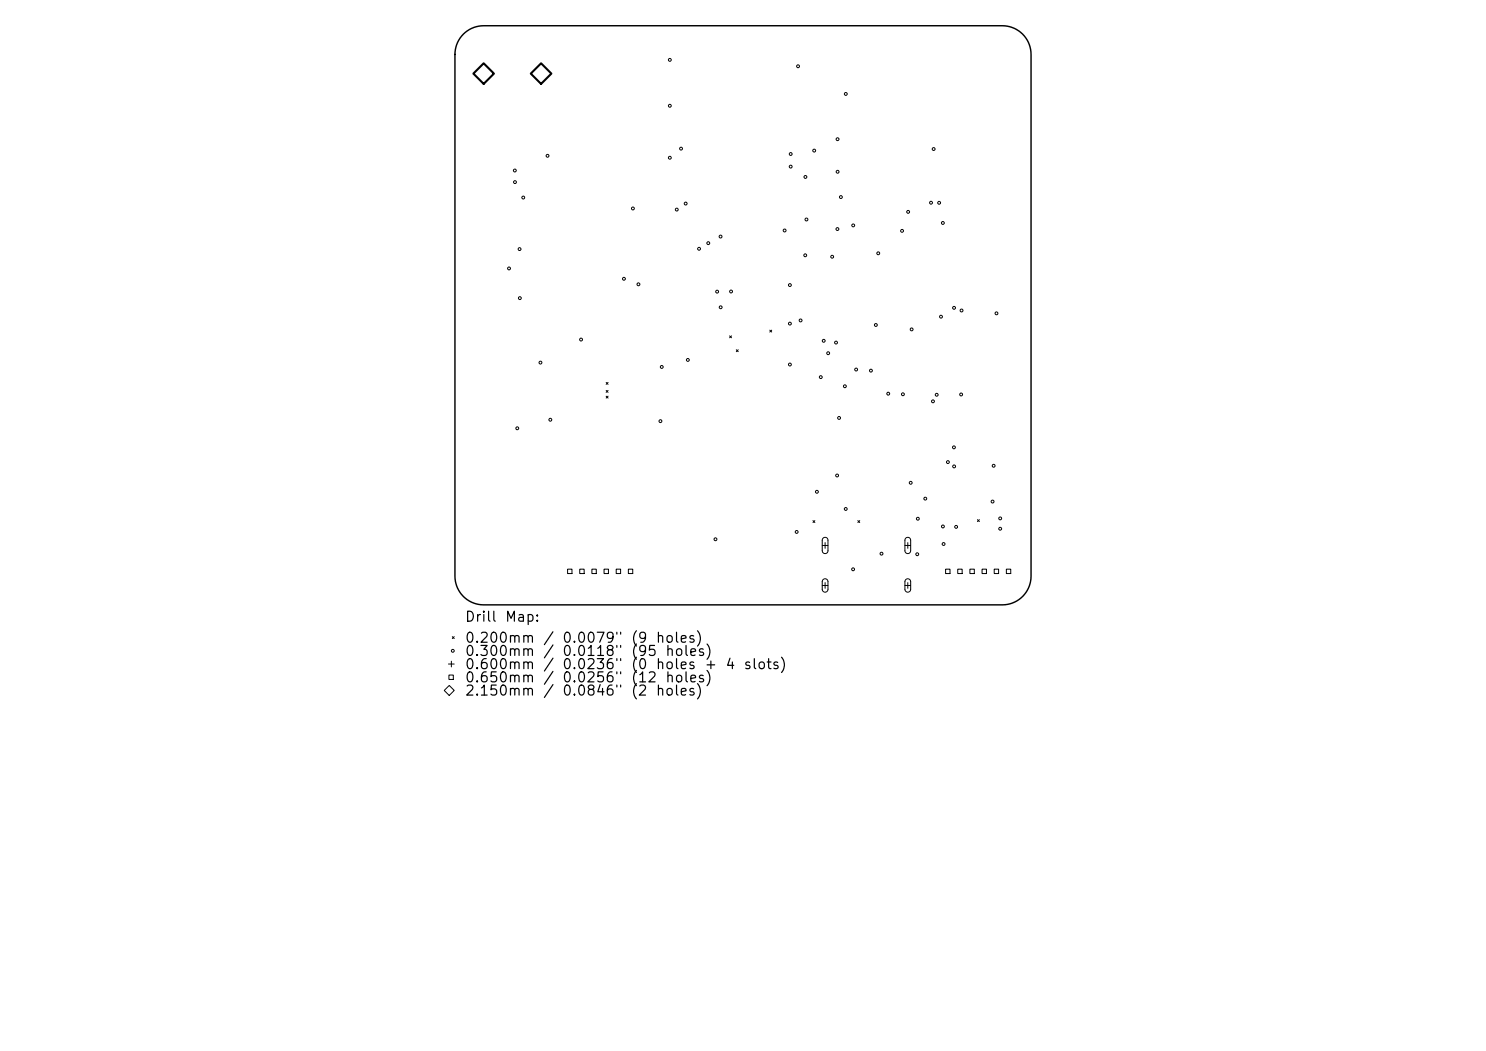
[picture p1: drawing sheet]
<svg xmlns="http://www.w3.org/2000/svg" width="297mm" height="210mm" viewBox="0 0 297 210" stroke-linecap="round" stroke-linejoin="round" font-family="sans-serif">
<defs><g id="words">
<g font-size="2">
<text x="92.8" y="124.7">Drill</text>
<text x="100.8" y="124.7">Map:</text>
<text x="92.8" y="128.9">0.200mm</text>
<text x="92.8" y="131.6">0.300mm</text>
<text x="108.4" y="128.9">/</text>
<text x="112.2" y="128.9">0.0079&quot;</text>
<text x="112.2" y="131.6">0.0118&quot;</text>
<text x="126" y="128.9">(9</text>
<text x="126" y="131.6">(95</text>
<text x="130.9" y="128.9">holes)</text>
<text x="92.8" y="134.2">0.600mm</text>
<text x="92.8" y="136.9">0.650mm</text>
<text x="108.4" y="136.9">/</text>
<text x="112.2" y="134.2">0.0236&quot;</text>
<text x="112.2" y="136.9">0.0256&quot;</text>
<text x="126" y="134.2">(0</text>
<text x="126" y="136.9">(12</text>
<text x="130.9" y="134.2">holes</text>
<text x="132.8" y="136.9">holes)</text>
<text x="140.6" y="134.2">+</text>
<text x="144.8" y="134.2">4</text>
<text x="148.5" y="134.2">slots)</text>
<text x="92.8" y="139.5">2.150mm</text>
<text x="112.2" y="139.5">0.0846&quot;</text>
<text x="126" y="139.5">(2</text>
</g>
</g></defs>
<path d="M92.6 6.8a5.7 5.7 0 0 1 4.1-1.7h103.6a5.7 5.7 0 0 1 5.8 5.8v104.2a5.7 5.7 0 0 1-5.8 5.8h-103.6a5.7 5.7 0 0 1-5.8-5.8v-104.2a5.7 5.7 0 0 1 1.7-4.1z" fill="none" stroke="#000" stroke-width=".29"/>
<g fill="none" stroke="#000" stroke-width=".2">
<path d="M121.1 76.4l.4 .4M121.1 78l.4 .4M121.1 79.2l.4 .3M121.5 76.4l-.4 .4M121.5 78l-.4 .4M121.5 79.2l-.4 .3M145.8 67.1l.4 .4M146.2 67.1l-.4 .4M147.2 69.9l.3 .4M147.5 69.9l-.3 .4M153.9 66l.3 .3M154.2 66l-.3 .3"/>
<path d="M113.4 113.7h.9v.9h-.9zM115.9 113.7h.9v.9h-.9zM118.3 113.7h.9v.9h-.9zM120.7 113.7h.9v.9h-.9zM123.2 113.7h.8v.9h-.8zM125.6 113.7h.9v.9h-.9zM162.5 104l.4 .4M162.9 104l-.4 .4M164.3 109h1.2M164.3 117h1.2M164.5 107.5l.6-.1 .4 .4v2.3l-.2 .4-.3 .1-.4-.1-.3-.4v-2.2zM164.5 115.8l.6-.1 .4 .4v1.8l-.2 .3-.3 .1-.4-.1-.3-.3v-1.7z"/>
<path d="M164.9 108.4v1.2M164.9 116.4v1.2M171.5 104l.3 .4M171.8 104l-.3 .4M180.9 109h1.1M180.9 117h1.1M181 107.5l.6-.1 .4 .4v2.3l-.2 .4-.3 .1-.4-.1-.2-.4v-2.2zM181 115.8l.6-.1 .4 .4v1.8l-.2 .3-.3 .1-.4-.1-.2-.3v-1.7zM181.4 108.4v1.2M181.4 116.4v1.2M189 113.7h.9v.9h-.9zM191.4 113.7h.9v.9h-.9z"/>
<path d="M193.9 113.7h.8v.9h-.8zM195.4 103.8l.3 .4M195.7 103.8l-.3 .4M196.3 113.7h.9v.9h-.9zM198.7 113.7h.9v.9h-.9zM201.1 113.7h.9v.9h-.9zM89.6 132.7h1.2M89.7 134.9h.9v.9h-.9zM89.8 137l1 1-1 1-1-1zM90.2 132.1v1.2M90.4 127.2l.4 .4M90.8 127.2l-.4 .4"/>
<circle cx="133.9" cy="12" r=".29"/>
<circle cx="159.5" cy="13.2" r=".29"/>
<circle cx="169" cy="18.8" r=".29"/>
<circle cx="102.9" cy="34.1" r=".29"/>
<circle cx="102.9" cy="36.4" r=".29"/>
<circle cx="104.6" cy="39.5" r=".29"/>
<circle cx="109.4" cy="31.1" r=".29"/>
<circle cx="133.9" cy="31.5" r=".29"/>
<circle cx="133.9" cy="21.1" r=".29"/>
<circle cx="136.1" cy="29.7" r=".29"/>
<circle cx="158" cy="30.8" r=".29"/>
<circle cx="158" cy="33.3" r=".29"/>
<circle cx="161" cy="35.4" r=".29"/>
<circle cx="162.7" cy="30.1" r=".29"/>
<circle cx="167.4" cy="27.8" r=".29"/>
<circle cx="167.4" cy="34.3" r=".29"/>
<circle cx="168.1" cy="39.4" r=".29"/>
<circle cx="186.6" cy="29.8" r=".29"/>
<circle cx="101.7" cy="53.6" r=".29"/>
<circle cx="103.8" cy="49.8" r=".29"/>
<circle cx="103.9" cy="59.6" r=".29"/>
<circle cx="124.7" cy="55.7" r=".29"/>
<circle cx="126.5" cy="41.7" r=".29"/>
<circle cx="127.6" cy="56.8" r=".29"/>
<circle cx="135.3" cy="41.9" r=".29"/>
<circle cx="137" cy="40.7" r=".29"/>
<circle cx="139.7" cy="49.7" r=".29"/>
<circle cx="141.6" cy="48.6" r=".29"/>
<circle cx="143.3" cy="58.3" r=".29"/>
<circle cx="144" cy="47.3" r=".29"/>
<circle cx="146.1" cy="58.2" r=".29"/>
<circle cx="156.8" cy="46.1" r=".29"/>
<circle cx="157.9" cy="57" r=".29"/>
<circle cx="160.9" cy="51" r=".29"/>
<circle cx="161.2" cy="43.9" r=".29"/>
<circle cx="166.3" cy="51.3" r=".29"/>
<circle cx="167.4" cy="45.8" r=".29"/>
<circle cx="170.5" cy="45" r=".29"/>
<circle cx="175.5" cy="50.6" r=".29"/>
<circle cx="180.3" cy="46.1" r=".29"/>
<circle cx="181.5" cy="42.3" r=".29"/>
<circle cx="186.1" cy="40.5" r=".29"/>
<circle cx="187.7" cy="40.5" r=".29"/>
<circle cx="188.4" cy="44.6" r=".29"/>
<circle cx="108" cy="72.5" r=".29"/>
<circle cx="116.1" cy="67.9" r=".29"/>
<circle cx="132.3" cy="73.3" r=".29"/>
<circle cx="137.5" cy="71.9" r=".29"/>
<circle cx="144" cy="61.4" r=".29"/>
<circle cx="157.9" cy="64.7" r=".29"/>
<circle cx="157.9" cy="72.8" r=".29"/>
<circle cx="160" cy="64" r=".29"/>
<circle cx="164" cy="75.4" r=".29"/>
<circle cx="164.6" cy="68.1" r=".29"/>
<circle cx="165.5" cy="70.6" r=".29"/>
<circle cx="167.1" cy="68.5" r=".29"/>
<circle cx="168.9" cy="77.2" r=".29"/>
<circle cx="171.1" cy="73.8" r=".29"/>
<circle cx="174.1" cy="74.1" r=".29"/>
<circle cx="175.1" cy="64.9" r=".29"/>
<circle cx="177.5" cy="78.7" r=".29"/>
<circle cx="180.5" cy="78.8" r=".29"/>
<circle cx="182.2" cy="65.8" r=".29"/>
<circle cx="187.2" cy="78.9" r=".29"/>
<circle cx="188.1" cy="63.3" r=".29"/>
<circle cx="190.7" cy="61.5" r=".29"/>
<circle cx="192.1" cy="78.8" r=".29"/>
<circle cx="192.2" cy="62" r=".29"/>
<circle cx="199.2" cy="62.6" r=".29"/>
<circle cx="103.4" cy="85.6" r=".29"/>
<circle cx="110" cy="83.9" r=".29"/>
<circle cx="132" cy="84.2" r=".29"/>
<circle cx="163.3" cy="98.3" r=".29"/>
<circle cx="167.3" cy="95" r=".29"/>
<circle cx="167.7" cy="83.5" r=".29"/>
<circle cx="182" cy="96.5" r=".29"/>
<circle cx="184.9" cy="99.6" r=".29"/>
<circle cx="186.5" cy="80.2" r=".29"/>
<circle cx="189.5" cy="92.3" r=".29"/>
<circle cx="190.7" cy="89.4" r=".29"/>
<circle cx="190.7" cy="93.2" r=".29"/>
<circle cx="198.6" cy="93.1" r=".29"/>
<circle cx="143" cy="107.8" r=".29"/>
<circle cx="159.2" cy="106.3" r=".29"/>
<circle cx="169" cy="101.7" r=".29"/>
<circle cx="170.5" cy="113.8" r=".29"/>
<circle cx="176.2" cy="110.6" r=".29"/>
<circle cx="183.3" cy="110.7" r=".29"/>
<circle cx="183.4" cy="103.7" r=".29"/>
<circle cx="188.5" cy="105.2" r=".29"/>
<circle cx="188.6" cy="108.7" r=".29"/>
<circle cx="191.1" cy="105.3" r=".29"/>
<circle cx="198.4" cy="100.2" r=".29"/>
<circle cx="199.9" cy="105.6" r=".29"/>
<circle cx="199.9" cy="103.6" r=".29"/>
<circle cx="90.5" cy="130" r=".29"/>
</g>
<path d="M94.6 14.7l2.1-2 2 2-2 2.1zM106.1 14.7l2-2 2.1 2-2.1 2.1z" fill="none" stroke="#000" stroke-width=".41"/>
<use href="#words"/>
</svg>
